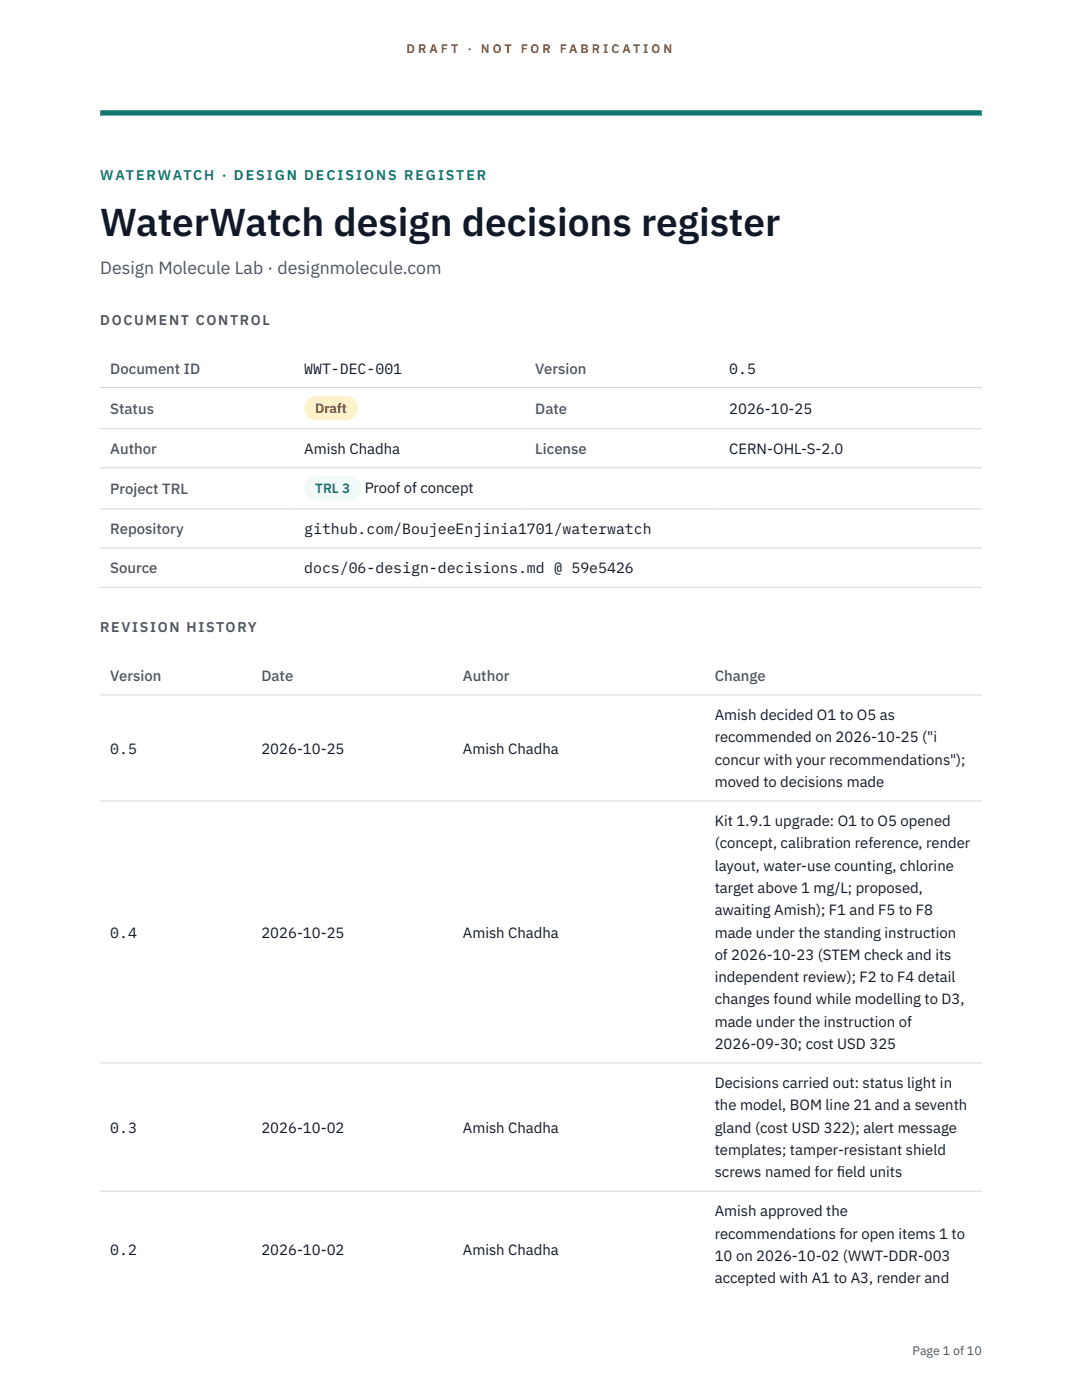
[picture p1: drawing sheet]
<svg xmlns="http://www.w3.org/2000/svg" width="216mm" height="279mm" viewBox="0 0 216 279" stroke-linecap="round" stroke-linejoin="round" font-family="sans-serif">
<defs><g id="words">
<text font-size="7.8" fill="#111827" x="20" y="47.1">WaterWatch design decisions register</text>
<text font-size="3.5" fill="#4b5563" x="20" y="54.6">Design Molecule Lab · designmolecule.com</text>
<g font-size="3" fill="#4b5563">
<text x="22" y="74.5">Document ID</text>
<text x="106.8" y="74.5">Version</text>
<text x="22" y="82.6">Status</text>
<text x="106.8" y="82.6">Date</text>
<text x="22" y="90.6">Author</text>
<text x="106.8" y="90.6">License</text>
<text x="22" y="98.6">Project TRL</text>
<text x="22" y="106.6">Repository</text>
<text x="22" y="114.4">Source</text>
<text x="22" y="135.9">Version</text>
<text x="52.2" y="135.9">Date</text>
<text x="92.4" y="135.9">Author</text>
<text x="142.6" y="135.9">Change</text>
</g>
<g font-size="3" fill="#111827">
<text x="60.7" y="74.5">WWT-DEC-001</text>
<text x="145.5" y="74.5">0.5</text>
<text x="145.5" y="82.6">2026-10-25</text>
<text x="60.7" y="90.6">Amish Chadha</text>
<text x="145.5" y="90.6">CERN-OHL-S-2.0</text>
<text x="72.8" y="98.5">Proof of concept</text>
<text x="60.7" y="106.6">github.com/BoujeeEnjinia1701/waterwatch</text>
<text x="60.7" y="114.4">docs/06-design-decisions.md @ 59e5426</text>
<text x="142.6" y="143.7">Amish decided O1 to O5 as</text>
<text x="142.6" y="148.2">recommended on 2026-10-25 (&quot;i</text>
<text x="22" y="150.4">0.5</text>
<text x="52.2" y="150.4">2026-10-25</text>
<text x="92.4" y="150.4">Amish Chadha</text>
<text x="142.6" y="152.6">concur with your recommendations&quot;);</text>
<text x="142.6" y="157.1">moved to decisions made</text>
<text x="142.6" y="164.9">Kit 1.9.1 upgrade: O1 to O5 opened</text>
<text x="142.6" y="169.3">(concept, calibration reference, render</text>
<text x="142.6" y="173.8">layout, water-use counting, chlorine</text>
<text x="142.6" y="178.2">target above 1 mg/L; proposed,</text>
<text x="142.6" y="182.7">awaiting Amish); F1 and F5 to F8</text>
<text x="22" y="187.1">0.4</text>
<text x="52.2" y="187.1">2026-10-25</text>
<text x="92.4" y="187.1">Amish Chadha</text>
<text x="142.6" y="187.1">made under the standing instruction</text>
<text x="142.6" y="191.5">of 2026-10-23 (STEM check and its</text>
<text x="142.6" y="196">independent review); F2 to F4 detail</text>
<text x="142.6" y="200.4">changes found while modelling to D3,</text>
<text x="142.6" y="204.9">made under the instruction of</text>
<text x="142.6" y="209.3">2026-09-30; cost USD 325</text>
<text x="142.6" y="217.1">Decisions carried out: status light in</text>
<text x="142.6" y="221.6">the model, BOM line 21 and a seventh</text>
<text x="22" y="226">0.3</text>
<text x="52.2" y="226">2026-10-02</text>
<text x="92.4" y="226">Amish Chadha</text>
<text x="142.6" y="226">gland (cost USD 322); alert message</text>
<text x="142.6" y="230.5">templates; tamper-resistant shield</text>
<text x="142.6" y="234.9">screws named for f</text>
<text x="166.9" y="234.9">ield units</text>
<text x="142.6" y="242.7">Amish approved the</text>
<text x="22" y="250.5">0.2</text>
<text x="52.2" y="250.5">2026-10-02</text>
<text x="92.4" y="250.5">Amish Chadha</text>
<text x="142.6" y="247.2">recommendations for open items 1 to</text>
<text x="142.6" y="251.6">10 on 2026-10-02 (WWT-DDR-003</text>
<text x="142.6" y="256.1">accepted with A1 to A3, render and</text>
</g>
<text font-size="2.8" fill="#0f766e" x="20" y="36">WATERWATCH · DESIGN DECISIONS REGISTER</text>
<g font-size="2.8" fill="#4b5563">
<text x="20" y="64.8">DOCUMENT CONTROL</text>
<text x="20" y="126.2">REVISION HISTORY</text>
</g>
<text font-size="2.7" fill="#92400e" x="62.9" y="82.5">Draft</text>
<text font-size="2.7" fill="#0f766e" x="62.9" y="98.5">TRL 3</text>
<g font-size="2.5" fill="#b45309">
<text x="81.1" y="10.5">D R A F T</text>
<text x="93.3" y="10.5">·</text>
<text x="95.9" y="10.5">N O T</text>
<text x="103.9" y="10.5">F O R</text>
<text x="111.7" y="10.5">F A B R I C A T I O N</text>
</g>
<text font-size="2.5" fill="#4b5563" x="182.1" y="270.3">Page 1 of 10</text>
</g></defs>
<path d="M20 23.1h175.9zM20 22h175.9v1.1h-175.9z" fill-rule="evenodd" fill="#0f766e"/>
<path d="M20 77.3h175.9M20 85.5h175.9M20 93.4h175.9M20 101.6h175.9M20 109.4h175.9M20 117.2h175.9M20 138.7h175.9M20 159.9h175.9M20 212.1h175.9M20 237.7h175.9" fill="none" stroke="#d1d5db" stroke-width=".2"/>
<path d="M60.7 79h10.7v4.9h-10.7z" fill="#fef3c7"/>
<path d="M60.7 95.1h11.4v4.8h-11.4z" fill="#f0fdfa"/>
<use href="#words"/>
</svg>
